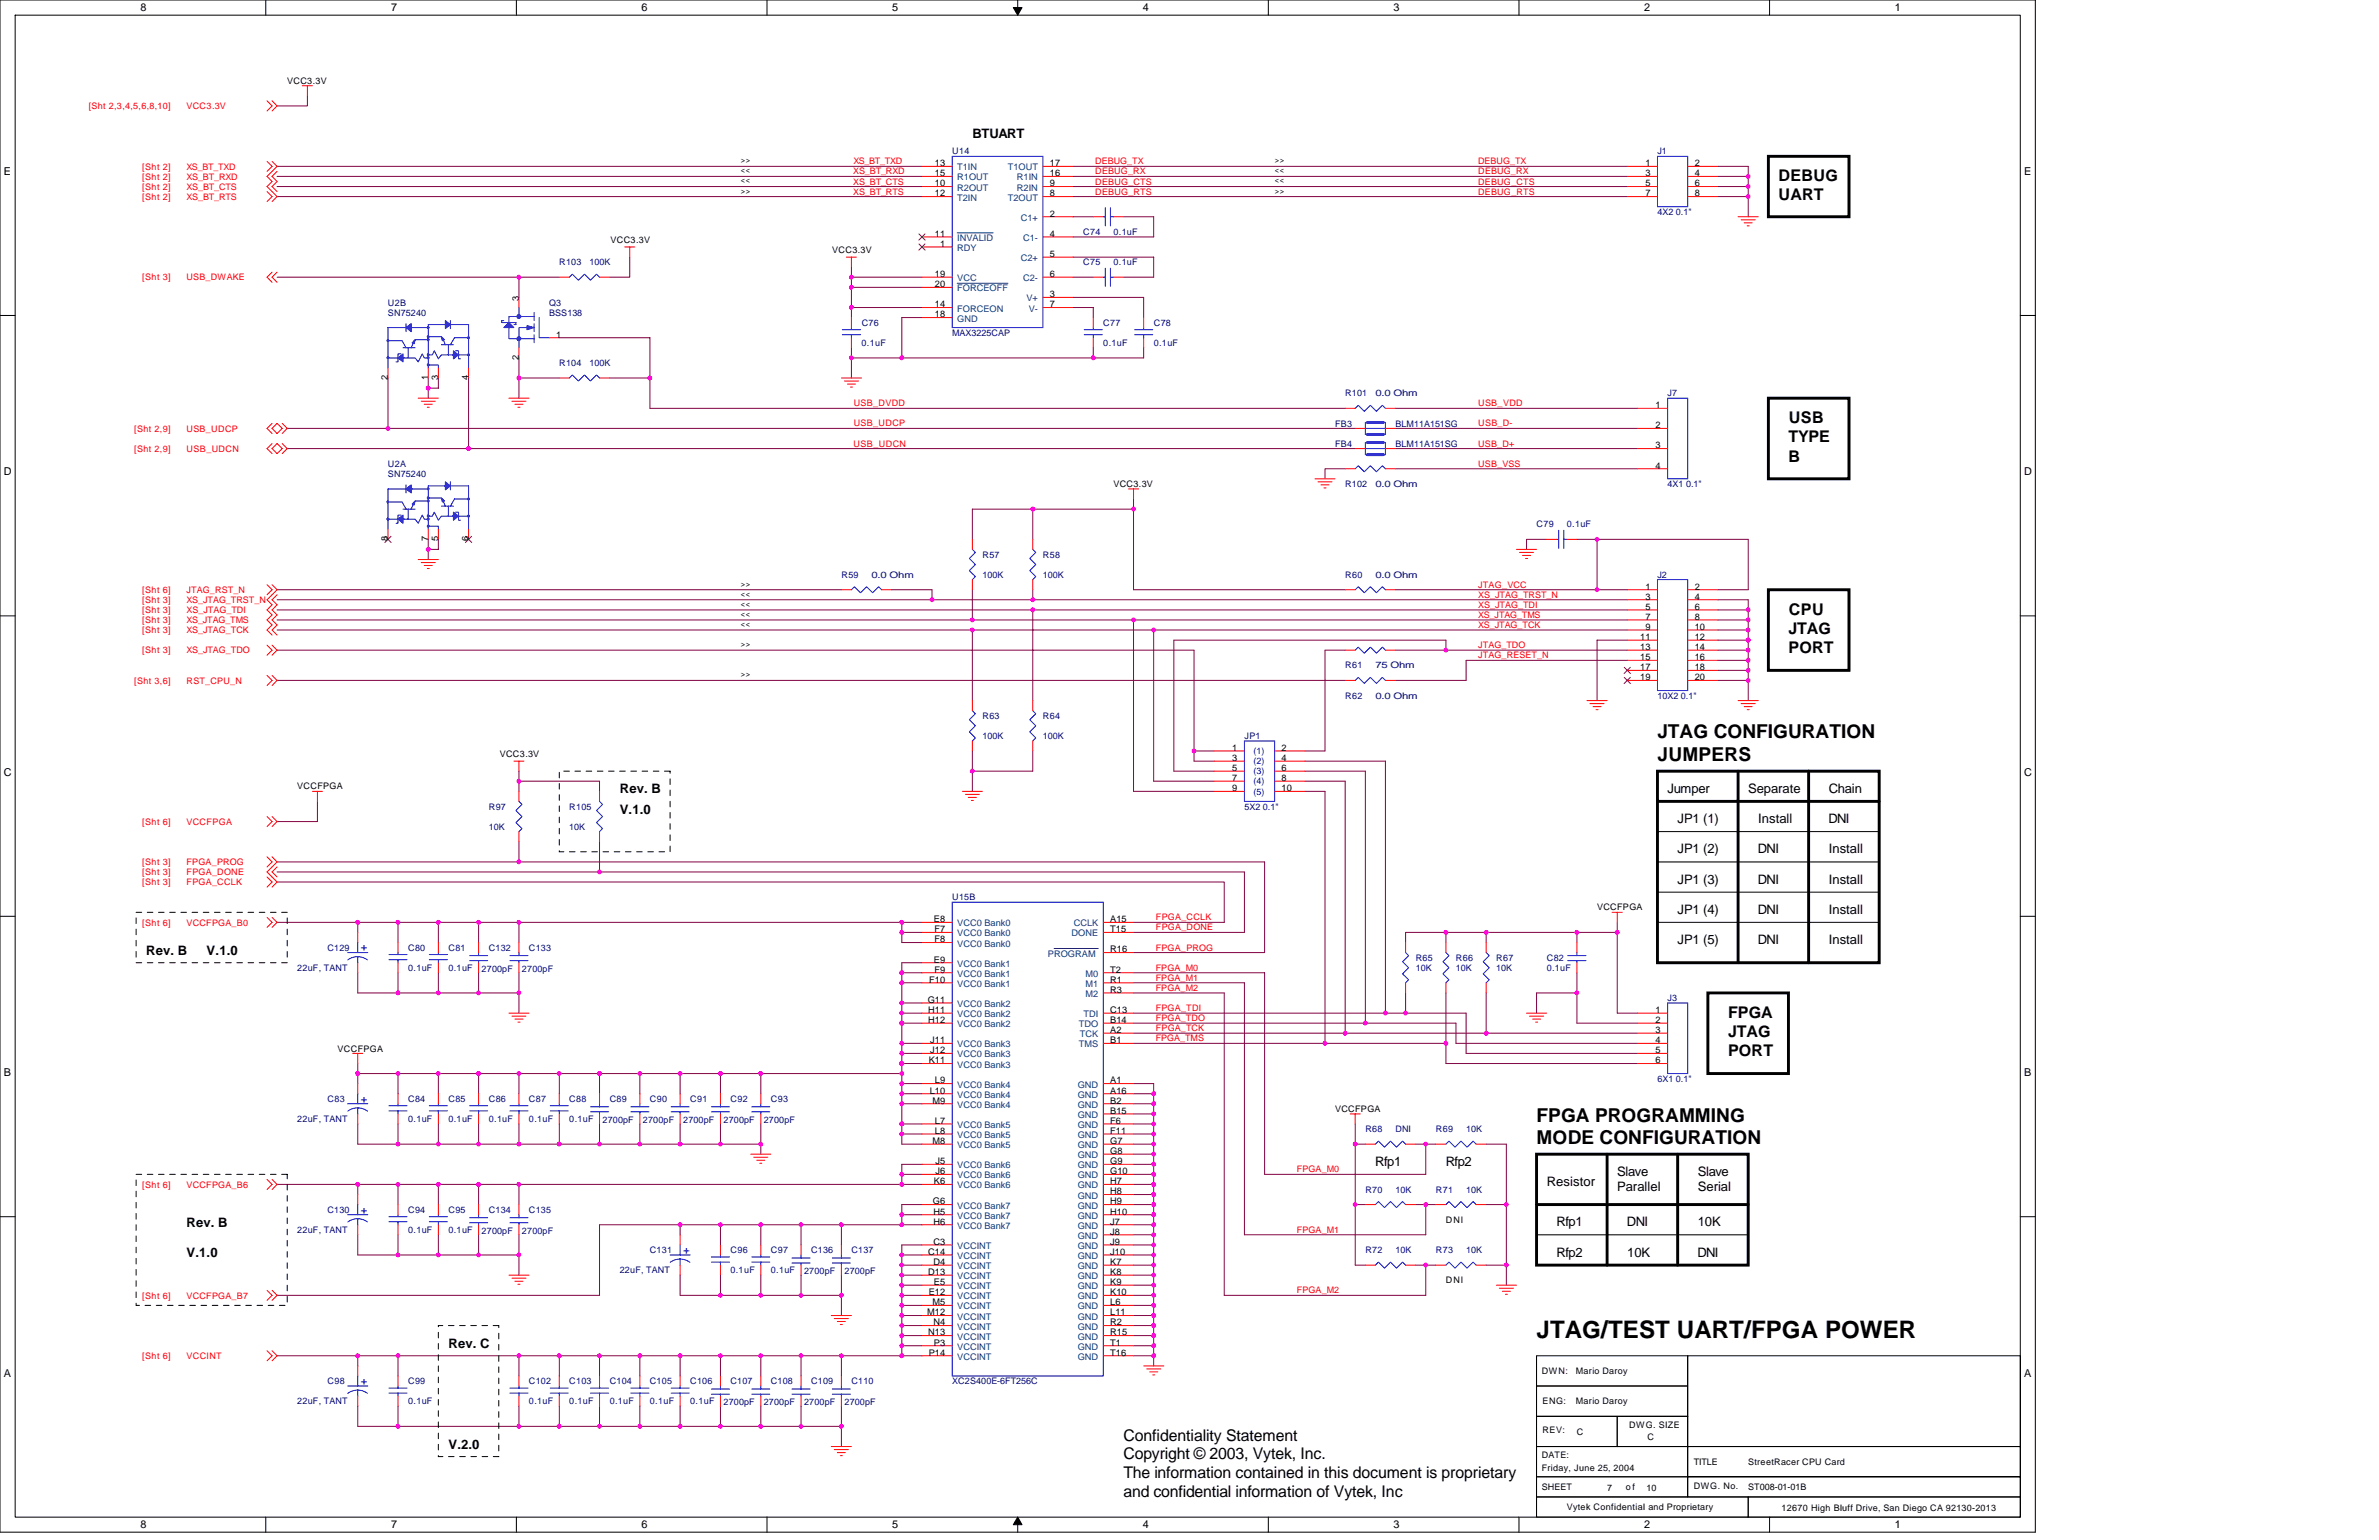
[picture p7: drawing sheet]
<svg xmlns="http://www.w3.org/2000/svg" width="432mm" height="279mm" viewBox="0 0 432 279" stroke-linecap="round" stroke-linejoin="round" font-family="sans-serif">
<defs><g id="words">
<text font-size="4.4" x="278.9" y="242.7">JTAG/TEST UART/FPGA POWER</text>
<g font-size="3.5">
<text x="300.8" y="134">JTAG CONFIGURATION</text>
<text x="300.9" y="138">JUMPERS</text>
<text x="278.9" y="203.5">FPGA PROGRAMMING</text>
<text x="278.9" y="207.5">MODE CONFIGURATION</text>
</g>
<g font-size="2.9">
<text x="322.8" y="32.9">DEBUG</text>
<text x="322.8" y="36.4">UART</text>
<text x="324.7" y="76.8">USB</text>
<text x="324.6" y="80.3">TYPE</text>
<text x="324.6" y="83.7">B</text>
<text x="324.7" y="111.5">CPU</text>
<text x="324.6" y="115">JTAG</text>
<text x="324.6" y="118.5">PORT</text>
<text x="313.6" y="184.7">FPGA</text>
<text x="313.6" y="188.2">JTAG</text>
<text x="313.6" y="191.6">PORT</text>
<text x="203.9" y="261.4">Confidentiality Statement</text>
<text x="203.9" y="264.8">Copyright © 2003, Vytek, Inc.</text>
<text x="203.9" y="268.2">The information contained in this document is proprietary</text>
<text x="203.9" y="271.6">and confidential information of Vytek, Inc</text>
</g>
<g font-size="2.4">
<text x="176.5" y="25.1">BTUART</text>
<text x="112.5" y="143.9">Rev. B</text>
<text x="302.7" y="143.8">Jumper</text>
<text x="317.3" y="143.8">Separate</text>
<text x="331.9" y="143.8">Chain</text>
<text x="112.5" y="147.6">V.1.0</text>
<text x="304.5" y="149.4">JP1 (1)</text>
<text x="319.1" y="149.4">Install</text>
<text x="331.9" y="149.4">DNI</text>
<text x="304.5" y="154.8">JP1 (2)</text>
<text x="319.1" y="154.8">DNI</text>
<text x="331.9" y="154.8">Install</text>
<text x="304.5" y="160.3">JP1 (3)</text>
<text x="319.1" y="160.3">DNI</text>
<text x="331.9" y="160.3">Install</text>
<text x="304.5" y="165.8">JP1 (4)</text>
<text x="319.1" y="165.8">DNI</text>
<text x="331.9" y="165.8">Install</text>
<text x="26.5" y="173.2">Rev. B</text>
<text x="37.5" y="173.2">V.1.0</text>
<text x="304.5" y="171.3">JP1 (5)</text>
<text x="319.1" y="171.3">DNI</text>
<text x="331.9" y="171.3">Install</text>
<text x="249.6" y="211.5">Rfp1</text>
<text x="262.4" y="211.5">Rfp2</text>
<text x="280.7" y="215.2">Resistor</text>
<text x="293.5" y="213.4">Slave</text>
<text x="308.1" y="213.4">Slave</text>
<text x="293.5" y="216.1">Parallel</text>
<text x="308.2" y="216.1">Serial</text>
<text x="33.8" y="222.6">Rev. B</text>
<text x="282.5" y="222.5">Rfp1</text>
<text x="282.5" y="228">Rfp2</text>
<text x="295.3" y="222.5">DNI</text>
<text x="295.4" y="228">10K</text>
<text x="308.1" y="228">DNI</text>
<text x="308.2" y="222.5">10K</text>
<text x="33.8" y="228.1">V.1.0</text>
<text x="81.4" y="244.5">Rev. C</text>
<text x="81.4" y="262.8">V.2.0</text>
</g>
<g font-size="2">
<text x="25.5" y="2.1">8</text>
<text x="71" y="2.1">7</text>
<text x="116.5" y="2.1">6</text>
<text x="161.9" y="2.1">5</text>
<text x="207.5" y="2.1">4</text>
<text x="252.9" y="2.1">3</text>
<text x="298.4" y="2.1">2</text>
<text x="343.9" y="2.1">1</text>
<text x=".7" y="31.8">E</text>
<text x="367.4" y="31.8">E</text>
<text x=".7" y="86.3">D</text>
<text x="367.4" y="86.3">D</text>
<text x=".7" y="140.8">C</text>
<text x="367.4" y="140.8">C</text>
<text x=".7" y="195.3">B</text>
<text x="367.4" y="195.3">B</text>
<text x=".7" y="249.8">A</text>
<text x="367.4" y="249.8">A</text>
<text x="25.5" y="277.3">8</text>
<text x="71" y="277.3">7</text>
<text x="116.5" y="277.3">6</text>
<text x="161.9" y="277.3">5</text>
<text x="207.5" y="277.3">4</text>
<text x="252.9" y="277.3">3</text>
<text x="298.4" y="277.3">2</text>
<text x="343.9" y="277.3">1</text>
</g>
<g font-size="2" fill="#00f">
<text x="65.5" y="172.6">+</text>
<text x="65.5" y="200">+</text>
<text x="65.5" y="220.2">+</text>
<text x="124" y="227.5">+</text>
<text x="65.5" y="251.2">+</text>
</g>
<g font-size="1.7">
<text x="169.7" y="32">15</text>
<text x="169.7" y="33.8">10</text>
<text x="169.7" y="30.2">13</text>
<text x="169.7" y="35.6">12</text>
<text x="190.6" y="32">16</text>
<text x="190.6" y="33.8">9</text>
<text x="190.6" y="30.2">17</text>
<text x="190.6" y="35.6">8</text>
<text x="298.6" y="30.2">1</text>
<text x="298.6" y="32">3</text>
<text x="298.6" y="33.8">5</text>
<text x="298.6" y="35.6">7</text>
<text x="307.6" y="30.2">2</text>
<text x="307.6" y="32">4</text>
<text x="307.6" y="33.8">6</text>
<text x="307.6" y="35.6">8</text>
<text x="190.6" y="39.3">2</text>
<text x="169.7" y="43">11</text>
<text x="170.6" y="44.8">1</text>
<text x="190.6" y="46.6">5</text>
<text x="190.6" y="43">4</text>
<text x="169.7" y="52.1">20</text>
<text x="169.7" y="50.3">19</text>
<text x="190.6" y="50.3">6</text>
<text x="190.6" y="53.9">3</text>
<text x="94.2" y="54.5" transform="rotate(-90 94.2 54.5)">3</text>
<text x="169.7" y="57.6">18</text>
<text x="169.7" y="55.8">14</text>
<text x="190.6" y="55.8">7</text>
<text x="94.2" y="65.3" transform="rotate(-90 94.2 65.3)">2</text>
<text x="100.9" y="61.3">1</text>
<text x="70.4" y="69" transform="rotate(-90 70.4 69)">2</text>
<text x="77.7" y="69" transform="rotate(-90 77.7 69)">1</text>
<text x="79.5" y="69" transform="rotate(-90 79.5 69)">3</text>
<text x="85" y="69" transform="rotate(-90 85 69)">4</text>
<text x="300.5" y="74.1">1</text>
<text x="300.5" y="77.7">2</text>
<text x="300.5" y="81.4">3</text>
<text x="300.5" y="85">4</text>
<text x="70.4" y="98.2" transform="rotate(-90 70.4 98.2)">8</text>
<text x="77.7" y="98.2" transform="rotate(-90 77.7 98.2)">7</text>
<text x="79.5" y="98.2" transform="rotate(-90 79.5 98.2)">5</text>
<text x="85" y="98.2" transform="rotate(-90 85 98.2)">6</text>
<text x="298.6" y="107">1</text>
<text x="307.6" y="107">2</text>
<text x="298.6" y="108.8">3</text>
<text x="298.6" y="110.6">5</text>
<text x="298.6" y="112.5">7</text>
<text x="307.6" y="108.8">4</text>
<text x="307.6" y="110.6">6</text>
<text x="307.6" y="112.5">8</text>
<text x="297.7" y="116.1">11</text>
<text x="297.7" y="117.9">13</text>
<text x="297.7" y="119.8">15</text>
<text x="298.6" y="114.3">9</text>
<text x="307.6" y="114.3">10</text>
<text x="307.6" y="116.1">12</text>
<text x="307.6" y="117.9">14</text>
<text x="307.6" y="119.8">16</text>
<text x="297.7" y="121.6">17</text>
<text x="297.7" y="123.4">19</text>
<text x="307.6" y="121.6">18</text>
<text x="307.6" y="123.4">20</text>
<text x="223.7" y="136.2">1</text>
<text x="232.6" y="136.2">2</text>
<text x="223.7" y="138.1">3</text>
<text x="223.7" y="139.9">5</text>
<text x="223.7" y="141.7">7</text>
<text x="223.7" y="143.6">9</text>
<text x="232.6" y="138.1">4</text>
<text x="232.6" y="139.9">6</text>
<text x="232.6" y="141.7">8</text>
<text x="232.6" y="143.6">10</text>
<text x="169.5" y="167.3">E8</text>
<text x="201.5" y="167.3">A15</text>
<text x="169.6" y="169.1">F7</text>
<text x="169.6" y="171">F8</text>
<text x="201.5" y="169.1">T15</text>
<text x="201.5" y="172.8">R16</text>
<text x="168.7" y="178.3">F10</text>
<text x="169.5" y="174.6">E9</text>
<text x="169.6" y="176.5">F9</text>
<text x="201.5" y="176.5">T2</text>
<text x="201.5" y="178.3">R1</text>
<text x="168.4" y="181.9">G11</text>
<text x="168.5" y="183.8">H11</text>
<text x="168.5" y="185.6">H12</text>
<text x="201.5" y="185.6">B14</text>
<text x="201.5" y="183.8">C13</text>
<text x="201.5" y="180.1">R3</text>
<text x="300.5" y="183.8">1</text>
<text x="300.5" y="185.6">2</text>
<text x="168.8" y="189.3">J11</text>
<text x="168.8" y="191.1">J12</text>
<text x="201.5" y="187.4">A2</text>
<text x="201.5" y="189.3">B1</text>
<text x="300.5" y="187.4">3</text>
<text x="300.5" y="189.3">4</text>
<text x="300.5" y="191.1">5</text>
<text x="168.6" y="192.9">K11</text>
<text x="169.7" y="196.6">L9</text>
<text x="201.5" y="196.6">A1</text>
<text x="300.5" y="192.9">6</text>
<text x="168.8" y="198.4">L10</text>
<text x="169.2" y="200.2">M9</text>
<text x="169.7" y="203.9">L7</text>
<text x="201.5" y="198.4">A16</text>
<text x="201.5" y="200.2">B2</text>
<text x="201.5" y="202.1">B15</text>
<text x="201.5" y="203.9">F6</text>
<text x="169.2" y="207.6">M8</text>
<text x="169.7" y="205.7">L8</text>
<text x="201.5" y="205.7">F11</text>
<text x="201.5" y="207.6">G7</text>
<text x="201.5" y="209.4">G8</text>
<text x="169.5" y="214.9">K6</text>
<text x="169.8" y="211.2">J5</text>
<text x="169.8" y="213">J6</text>
<text x="201.5" y="211.2">G9</text>
<text x="201.5" y="213">G10</text>
<text x="201.5" y="214.9">H7</text>
<text x="169.3" y="218.5">G6</text>
<text x="169.4" y="220.4">H5</text>
<text x="201.5" y="216.7">H8</text>
<text x="201.5" y="218.5">H9</text>
<text x="201.5" y="220.4">H10</text>
<text x="168.5" y="227.7">C14</text>
<text x="169.4" y="222.2">H6</text>
<text x="169.4" y="225.8">C3</text>
<text x="201.5" y="222.2">J7</text>
<text x="201.5" y="224">J8</text>
<text x="201.5" y="225.8">J9</text>
<text x="201.5" y="227.7">J10</text>
<text x="168.5" y="231.3">D13</text>
<text x="169.4" y="229.5">D4</text>
<text x="169.5" y="233.2">E5</text>
<text x="201.5" y="229.5">K7</text>
<text x="201.5" y="231.3">K8</text>
<text x="201.5" y="233.2">K9</text>
<text x="168.3" y="238.7">M12</text>
<text x="168.6" y="235">E12</text>
<text x="169.2" y="236.8">M5</text>
<text x="201.5" y="235">K10</text>
<text x="201.5" y="236.8">L6</text>
<text x="201.5" y="238.7">L11</text>
<text x="168.5" y="242.3">N13</text>
<text x="168.6" y="246">P14</text>
<text x="169.4" y="240.5">N4</text>
<text x="169.5" y="244.1">P3</text>
<text x="201.5" y="240.5">R2</text>
<text x="201.5" y="242.3">R15</text>
<text x="201.5" y="244.1">T1</text>
<text x="201.5" y="246">T16</text>
</g>
<g font-size="1.7" fill="#004080">
<text x="173.7" y="32.7">R1OUT</text>
<text x="173.7" y="34.6">R2OUT</text>
<text x="173.7" y="30.9">T1IN</text>
<text x="182.9" y="30.9">T1OUT</text>
<text x="184.6" y="32.7">R1IN</text>
<text x="184.6" y="34.6">R2IN</text>
<text x="173.7" y="36.4">T2IN</text>
<text x="182.9" y="36.4">T2OUT</text>
<text x="185.3" y="40.1">C1+</text>
<text x="173.7" y="45.6">RDY</text>
<text x="173.7" y="43.7">INVALID</text>
<text x="185.3" y="47.4">C2+</text>
<text x="185.7" y="43.7">C1-</text>
<text x="173.7" y="51">VCC</text>
<text x="173.7" y="52.9">FORCEOFF</text>
<text x="185.7" y="51">C2-</text>
<text x="173.7" y="58.4">GND</text>
<text x="173.7" y="56.5">FORCEON</text>
<text x="186.3" y="54.7">V+</text>
<text x="186.7" y="56.5">V-</text>
<text x="173.7" y="168.1">VCC0 Bank0</text>
<text x="173.7" y="169.9">VCC0 Bank0</text>
<text x="173.7" y="171.7">VCC0 Bank0</text>
<text x="190.2" y="173.6">PROGRAM</text>
<text x="194.5" y="169.9">DONE</text>
<text x="194.9" y="168.1">CCLK</text>
<text x="173.7" y="175.4">VCC0 Bank1</text>
<text x="173.7" y="177.2">VCC0 Bank1</text>
<text x="173.7" y="179">VCC0 Bank1</text>
<text x="197" y="177.2">M0</text>
<text x="197" y="179">M1</text>
<text x="173.7" y="184.6">VCC0 Bank2</text>
<text x="173.7" y="182.7">VCC0 Bank2</text>
<text x="196.7" y="184.6">TDI</text>
<text x="197" y="180.9">M2</text>
<text x="173.7" y="186.4">VCC0 Bank2</text>
<text x="173.7" y="190">VCC0 Bank3</text>
<text x="173.7" y="191.9">VCC0 Bank3</text>
<text x="195.8" y="190">TMS</text>
<text x="195.8" y="186.4">TDO</text>
<text x="196" y="188.2">TCK</text>
<text x="173.7" y="197.3">VCC0 Bank4</text>
<text x="173.7" y="193.7">VCC0 Bank3</text>
<text x="195.6" y="197.3">GND</text>
<text x="173.7" y="199.2">VCC0 Bank4</text>
<text x="173.7" y="201">VCC0 Bank4</text>
<text x="195.6" y="199.2">GND</text>
<text x="195.6" y="201">GND</text>
<text x="195.6" y="202.8">GND</text>
<text x="173.7" y="204.7">VCC0 Bank5</text>
<text x="173.7" y="206.5">VCC0 Bank5</text>
<text x="173.7" y="208.3">VCC0 Bank5</text>
<text x="195.6" y="204.7">GND</text>
<text x="195.6" y="206.5">GND</text>
<text x="195.6" y="208.3">GND</text>
<text x="173.7" y="212">VCC0 Bank6</text>
<text x="173.7" y="213.8">VCC0 Bank6</text>
<text x="173.7" y="215.6">VCC0 Bank6</text>
<text x="195.6" y="210.1">GND</text>
<text x="195.6" y="212">GND</text>
<text x="195.6" y="213.8">GND</text>
<text x="195.6" y="215.6">GND</text>
<text x="173.7" y="219.3">VCC0 Bank7</text>
<text x="173.7" y="221.1">VCC0 Bank7</text>
<text x="195.6" y="217.5">GND</text>
<text x="195.6" y="219.3">GND</text>
<text x="195.6" y="221.1">GND</text>
<text x="173.7" y="222.9">VCC0 Bank7</text>
<text x="173.7" y="226.6">VCCINT</text>
<text x="195.6" y="222.9">GND</text>
<text x="195.6" y="224.8">GND</text>
<text x="195.6" y="226.6">GND</text>
<text x="173.7" y="228.4">VCCINT</text>
<text x="173.7" y="230.3">VCCINT</text>
<text x="173.7" y="232.1">VCCINT</text>
<text x="173.7" y="233.9">VCCINT</text>
<text x="195.6" y="228.4">GND</text>
<text x="195.6" y="230.3">GND</text>
<text x="195.6" y="232.1">GND</text>
<text x="195.6" y="233.9">GND</text>
<text x="173.7" y="235.8">VCCINT</text>
<text x="173.7" y="237.6">VCCINT</text>
<text x="173.7" y="239.4">VCCINT</text>
<text x="195.6" y="235.8">GND</text>
<text x="195.6" y="237.6">GND</text>
<text x="195.6" y="239.4">GND</text>
<text x="173.7" y="241.2">VCCINT</text>
<text x="173.7" y="243.1">VCCINT</text>
<text x="173.7" y="244.9">VCCINT</text>
<text x="195.6" y="241.2">GND</text>
<text x="195.6" y="243.1">GND</text>
<text x="195.6" y="244.9">GND</text>
<text x="173.7" y="246.7">VCCINT</text>
<text x="195.6" y="246.7">GND</text>
</g>
<g font-size="1.6">
<text x="52.1" y="15.2">VCC3.3V</text>
<text x="134.4" y="29.6">&gt;&gt;</text>
<text x="231.4" y="29.6">&gt;&gt;</text>
<text x="134.4" y="31.5">&lt;&lt;</text>
<text x="134.4" y="33.3">&lt;&lt;</text>
<text x="134.4" y="35.1">&gt;&gt;</text>
<text x="231.4" y="31.5">&lt;&lt;</text>
<text x="231.4" y="35.1">&gt;&gt;</text>
<text x="231.4" y="33.3">&lt;&lt;</text>
<text x="110.8" y="44.1">VCC3.3V</text>
<text x="151.1" y="45.9">VCC3.3V</text>
<text x="202.1" y="88.3">VCC3.3V</text>
<text x="134.4" y="106.4">&gt;&gt;</text>
<text x="134.4" y="111.9">&lt;&lt;</text>
<text x="134.4" y="108.3">&lt;&lt;</text>
<text x="134.4" y="110.1">&lt;&lt;</text>
<text x="134.4" y="113.7">&lt;&lt;</text>
<text x="134.4" y="117.4">&gt;&gt;</text>
<text x="134.4" y="122.9">&gt;&gt;</text>
<text x="90.7" y="137.4">VCC3.3V</text>
<text x="54" y="143.2">VCCFPGA</text>
<text x="289.9" y="165.2">VCCFPGA</text>
<text x="61.3" y="190.8">VCCFPGA</text>
<text x="242.3" y="201.7">VCCFPGA</text>
<text x="262.4" y="221.9">DNI</text>
<text x="262.4" y="232.8">DNI</text>
<text x="279.8" y="249.3">DWN:</text>
<text x="286" y="249.3">Mario Daroy</text>
<text x="280" y="254.8">ENG:</text>
<text x="286" y="254.8">Mario Daroy</text>
<text x="280" y="260.1">REV:</text>
<text x="286.2" y="260.3">C</text>
<text x="295.7" y="259">DWG. SIZE</text>
<text x="299" y="261.2">C</text>
<text x="279.8" y="266.8">Friday, June 25, 2004</text>
<text x="279.8" y="264.5">DATE:</text>
<text x="307.4" y="265.7">TITLE</text>
<text x="317.3" y="265.7">StreetRacer CPU Card</text>
<text x="279.8" y="270.3">SHEET</text>
<text x="284.4" y="274">Vytek Confidential and Proprietary</text>
<text x="291.7" y="270.5">7</text>
<text x="295.1" y="270.3">of</text>
<text x="298.8" y="270.5">10</text>
<text x="307.4" y="270.2">DWG. No.</text>
<text x="317.3" y="270.3">ST008-01-01B</text>
<text x="323.3" y="274.2">12670 High Bluff Drive, San Diego CA 92130-2013</text>
</g>
<g font-size="1.6" fill="#f00">
<text x="16.1" y="19.8">[Sht 2,3,4,5,6,8,10]</text>
<text x="33.8" y="19.8">VCC3.3V</text>
<text x="154.9" y="29.8">XS_BT_TXD</text>
<text x="198.8" y="29.8">DEBUG_TX</text>
<text x="268.3" y="29.8">DEBUG_TX</text>
<text x="25.8" y="34.4">[Sht 2]</text>
<text x="25.8" y="30.8">[Sht 2]</text>
<text x="25.8" y="32.6">[Sht 2]</text>
<text x="33.8" y="34.4">XS_BT_CTS</text>
<text x="33.8" y="30.8">XS_BT_TXD</text>
<text x="33.8" y="32.6">XS_BT_RXD</text>
<text x="154.9" y="35.3">XS_BT_RTS</text>
<text x="154.9" y="33.5">XS_BT_CTS</text>
<text x="154.9" y="31.6">XS_BT_RXD</text>
<text x="198.8" y="31.6">DEBUG_RX</text>
<text x="198.8" y="35.3">DEBUG_RTS</text>
<text x="198.8" y="33.5">DEBUG_CTS</text>
<text x="268.3" y="31.6">DEBUG_RX</text>
<text x="268.3" y="35.3">DEBUG_RTS</text>
<text x="268.3" y="33.5">DEBUG_CTS</text>
<text x="25.8" y="36.2">[Sht 2]</text>
<text x="33.8" y="36.2">XS_BT_RTS</text>
<text x="25.8" y="50.9">[Sht 3]</text>
<text x="33.8" y="50.9">USB_DWAKE</text>
<text x="155" y="77.4">USB_UDCP</text>
<text x="155" y="73.7">USB_DVDD</text>
<text x="268.3" y="73.7">USB_VDD</text>
<text x="268.3" y="77.4">USB_D-</text>
<text x="24.3" y="82">[Sht 2,9]</text>
<text x="24.3" y="78.3">[Sht 2,9]</text>
<text x="33.8" y="82">USB_UDCN</text>
<text x="33.8" y="78.3">USB_UDCP</text>
<text x="154.9" y="81">USB_UDCN</text>
<text x="268.3" y="81">USB_D+</text>
<text x="268.3" y="84.7">USB_VSS</text>
<text x="25.8" y="107.6">[Sht 6]</text>
<text x="33.8" y="107.6">JTAG_RST_N</text>
<text x="268.3" y="106.6">JTAG_VCC</text>
<text x="25.8" y="111.2">[Sht 3]</text>
<text x="25.8" y="113.1">[Sht 3]</text>
<text x="25.8" y="109.4">[Sht 3]</text>
<text x="33.8" y="111.2">XS_JTAG_TDI</text>
<text x="33.8" y="113.1">XS_JTAG_TMS</text>
<text x="33.8" y="109.4">XS_JTAG_TRST_N</text>
<text x="268.3" y="112.1">XS_JTAG_TMS</text>
<text x="268.3" y="113.9">XS_JTAG_TCK</text>
<text x="268.3" y="110.3">XS_JTAG_TDI</text>
<text x="268.3" y="108.5">XS_JTAG_TRST_N</text>
<text x="25.8" y="114.9">[Sht 3]</text>
<text x="25.8" y="118.5">[Sht 3]</text>
<text x="33.8" y="114.9">XS_JTAG_TCK</text>
<text x="33.8" y="118.5">XS_JTAG_TDO</text>
<text x="268.3" y="119.4">JTAG_RESET_N</text>
<text x="268.3" y="117.6">JTAG_TDO</text>
<text x="24.3" y="124">[Sht 3,6]</text>
<text x="33.9" y="124">RST_CPU_N</text>
<text x="25.8" y="149.6">[Sht 6]</text>
<text x="33.8" y="149.6">VCCFPGA</text>
<text x="25.8" y="158.8">[Sht 3]</text>
<text x="25.8" y="156.9">[Sht 3]</text>
<text x="25.8" y="160.6">[Sht 3]</text>
<text x="33.8" y="158.8">FPGA_DONE</text>
<text x="33.8" y="156.9">FPGA_PROG</text>
<text x="33.8" y="160.6">FPGA_CCLK</text>
<text x="25.8" y="167.9">[Sht 6]</text>
<text x="33.9" y="167.9">VCCFPGA_B0</text>
<text x="209.8" y="167">FPGA_CCLK</text>
<text x="209.8" y="172.5">FPGA_PROG</text>
<text x="209.8" y="168.8">FPGA_DONE</text>
<text x="209.8" y="177.9">FPGA_M1</text>
<text x="209.8" y="176.1">FPGA_M0</text>
<text x="209.8" y="179.8">FPGA_M2</text>
<text x="209.8" y="185.3">FPGA_TDO</text>
<text x="209.8" y="183.5">FPGA_TDI</text>
<text x="209.8" y="187.1">FPGA_TCK</text>
<text x="209.8" y="188.9">FPGA_TMS</text>
<text x="25.8" y="215.5">[Sht 6]</text>
<text x="33.9" y="215.5">VCCFPGA_B6</text>
<text x="235.4" y="212.7">FPGA_M0</text>
<text x="235.4" y="223.7">FPGA_M1</text>
<text x="25.8" y="235.6">[Sht 6]</text>
<text x="33.9" y="235.6">VCCFPGA_B7</text>
<text x="235.4" y="234.7">FPGA_M2</text>
<text x="25.8" y="246.5">[Sht 6]</text>
<text x="33.9" y="246.5">VCCINT</text>
</g>
<g font-size="1.6" fill="#000080">
<text x="172.8" y="28">U14</text>
<text x="300.8" y="28">J1</text>
<text x="300.8" y="39">4X2 0.1&quot;</text>
<text x="196.6" y="42.6">C74</text>
<text x="202.1" y="42.6">0.1uF</text>
<text x="101.5" y="48.1">R103</text>
<text x="107" y="48.1">100K</text>
<text x="196.6" y="48.1">C75</text>
<text x="202.1" y="48.1">0.1uF</text>
<text x="70.4" y="55.4">U2B</text>
<text x="70.4" y="57.3">SN75240</text>
<text x="99.7" y="55.4">Q3</text>
<text x="99.7" y="57.3">BSS138</text>
<text x="156.4" y="59.1">C76</text>
<text x="200.3" y="59.1">C77</text>
<text x="209.4" y="59.1">C78</text>
<text x="156.4" y="62.8">0.1uF</text>
<text x="172.8" y="60.9">MAX3225CAP</text>
<text x="200.3" y="62.8">0.1uF</text>
<text x="209.4" y="62.8">0.1uF</text>
<text x="101.5" y="66.4">R104</text>
<text x="107" y="66.4">100K</text>
<text x="244.2" y="71.9">R101</text>
<text x="249.6" y="71.9">0.0 Ohm</text>
<text x="302.7" y="71.9">J7</text>
<text x="242.3" y="77.4">FB3</text>
<text x="253.3" y="77.4">BLM11A151SG</text>
<text x="242.3" y="81">FB4</text>
<text x="253.3" y="81">BLM11A151SG</text>
<text x="70.4" y="84.7">U2A</text>
<text x="70.4" y="86.5">SN75240</text>
<text x="244.2" y="88.3">R102</text>
<text x="249.6" y="88.3">0.0 Ohm</text>
<text x="302.7" y="88.3">4X1 0.1&quot;</text>
<text x="278.9" y="95.7">C79</text>
<text x="284.4" y="95.7">0.1uF</text>
<text x="178.3" y="101.2">R57</text>
<text x="189.3" y="101.2">R58</text>
<text x="152.7" y="104.8">R59</text>
<text x="158.2" y="104.8">0.0 Ohm</text>
<text x="178.3" y="104.8">100K</text>
<text x="189.3" y="104.8">100K</text>
<text x="244.2" y="104.8">R60</text>
<text x="249.6" y="104.8">0.0 Ohm</text>
<text x="300.8" y="104.8">J2</text>
<text x="244.2" y="121.3">R61</text>
<text x="249.6" y="121.3">75 Ohm</text>
<text x="178.3" y="130.4">R63</text>
<text x="189.3" y="130.4">R64</text>
<text x="244.2" y="126.8">R62</text>
<text x="249.6" y="126.8">0.0 Ohm</text>
<text x="300.8" y="126.8">10X2 0.1&quot;</text>
<text x="178.3" y="134.1">100K</text>
<text x="189.3" y="134.1">100K</text>
<text x="225.9" y="134.1">JP1</text>
<text x="88.7" y="146.9">R97</text>
<text x="103.3" y="146.9">R105</text>
<text x="225.9" y="146.9">5X2 0.1&quot;</text>
<text x="88.7" y="150.5">10K</text>
<text x="103.3" y="150.5">10K</text>
<text x="172.8" y="163.3">U15B</text>
<text x="59.4" y="172.5">C129</text>
<text x="74.1" y="172.5">C80</text>
<text x="81.4" y="172.5">C81</text>
<text x="88.7" y="172.5">C132</text>
<text x="96" y="172.5">C133</text>
<text x="54" y="176.1">22uF, TANT</text>
<text x="74.1" y="176.1">0.1uF</text>
<text x="81.4" y="176.1">0.1uF</text>
<text x="87.4" y="176.3">2700pF</text>
<text x="94.7" y="176.3">2700pF</text>
<text x="257" y="176.1">10K</text>
<text x="257" y="174.3">R65</text>
<text x="264.3" y="174.3">R66</text>
<text x="264.3" y="176.1">10K</text>
<text x="271.6" y="174.3">R67</text>
<text x="271.6" y="176.1">10K</text>
<text x="280.7" y="174.3">C82</text>
<text x="280.7" y="176.1">0.1uF</text>
<text x="302.7" y="181.6">J3</text>
<text x="300.8" y="196.3">6X1 0.1&quot;</text>
<text x="54" y="203.6">22uF, TANT</text>
<text x="59.4" y="199.9">C83</text>
<text x="74.1" y="203.6">0.1uF</text>
<text x="74.1" y="199.9">C84</text>
<text x="81.4" y="199.9">C85</text>
<text x="81.4" y="203.6">0.1uF</text>
<text x="88.7" y="199.9">C86</text>
<text x="88.7" y="203.6">0.1uF</text>
<text x="96" y="199.9">C87</text>
<text x="96" y="203.6">0.1uF</text>
<text x="103.3" y="199.9">C88</text>
<text x="103.3" y="203.6">0.1uF</text>
<text x="109.4" y="203.8">2700pF</text>
<text x="110.7" y="199.9">C89</text>
<text x="116.7" y="203.8">2700pF</text>
<text x="118" y="199.9">C90</text>
<text x="124" y="203.8">2700pF</text>
<text x="125.3" y="199.9">C91</text>
<text x="131.3" y="203.8">2700pF</text>
<text x="132.6" y="199.9">C92</text>
<text x="138.6" y="203.8">2700pF</text>
<text x="139.9" y="199.9">C93</text>
<text x="247.8" y="205.4">R68</text>
<text x="253.3" y="205.4">DNI</text>
<text x="260.6" y="205.4">R69</text>
<text x="266.1" y="205.4">10K</text>
<text x="59.4" y="220">C130</text>
<text x="74.1" y="220">C94</text>
<text x="81.4" y="220">C95</text>
<text x="88.7" y="220">C134</text>
<text x="96" y="220">C135</text>
<text x="247.8" y="216.4">R70</text>
<text x="253.3" y="216.4">10K</text>
<text x="260.6" y="216.4">R71</text>
<text x="266.1" y="216.4">10K</text>
<text x="54" y="223.7">22uF, TANT</text>
<text x="74.1" y="223.7">0.1uF</text>
<text x="81.4" y="223.7">0.1uF</text>
<text x="87.4" y="223.9">2700pF</text>
<text x="94.7" y="223.9">2700pF</text>
<text x="118" y="227.4">C131</text>
<text x="132.6" y="227.4">C96</text>
<text x="139.9" y="227.4">C97</text>
<text x="147.2" y="227.4">C136</text>
<text x="154.5" y="227.4">C137</text>
<text x="247.8" y="227.4">R72</text>
<text x="253.3" y="227.4">10K</text>
<text x="260.6" y="227.4">R73</text>
<text x="266.1" y="227.4">10K</text>
<text x="112.5" y="231">22uF, TANT</text>
<text x="132.6" y="231">0.1uF</text>
<text x="139.9" y="231">0.1uF</text>
<text x="145.9" y="231.2">2700pF</text>
<text x="153.3" y="231.2">2700pF</text>
<text x="59.4" y="251.1">C98</text>
<text x="74.1" y="251.1">C99</text>
<text x="96" y="251.1">C102</text>
<text x="103.3" y="251.1">C103</text>
<text x="110.7" y="251.1">C104</text>
<text x="118" y="251.1">C105</text>
<text x="125.3" y="251.1">C106</text>
<text x="132.6" y="251.1">C107</text>
<text x="139.9" y="251.1">C108</text>
<text x="147.2" y="251.1">C109</text>
<text x="154.5" y="251.1">C110</text>
<text x="172.8" y="251.1">XC2S400E-6FT256C</text>
<text x="54" y="254.8">22uF, TANT</text>
<text x="74.1" y="254.8">0.1uF</text>
<text x="96" y="254.8">0.1uF</text>
<text x="103.3" y="254.8">0.1uF</text>
<text x="110.7" y="254.8">0.1uF</text>
<text x="118" y="254.8">0.1uF</text>
<text x="125.3" y="254.8">0.1uF</text>
<text x="131.3" y="255">2700pF</text>
<text x="138.6" y="255">2700pF</text>
<text x="145.9" y="255">2700pF</text>
<text x="153.3" y="255">2700pF</text>
</g>
<g font-size="1.6" fill="#00f">
<text x="227.5" y="136.8">(1)</text>
<text x="227.5" y="138.6">(2)</text>
<text x="227.5" y="140.5">(3)</text>
<text x="227.5" y="142.3">(4)</text>
<text x="227.5" y="144.1">(5)</text>
</g>
</g></defs>
<path d="M0 0h369.4v278h-369.4zM2.8 2.8h363.9v272.5h-363.9z" fill="none" stroke="#000" stroke-width=".18"/>
<g fill="#fff">
<path d="M25.5 .3h1.1v2.2h-1.1z"/>
<path d="M25.5 275.5h1.1v2.2h-1.1z"/>
</g>
<path d="M48.2 0v2.8M48.2 275.3v2.7" fill="none" stroke="#000" stroke-width=".18"/>
<g fill="#fff">
<path d="M71 .3h1.1v2.2h-1.1z"/>
<path d="M71 275.5h1.1v2.2h-1.1z"/>
</g>
<path d="M93.7 0v2.8M93.7 275.3v2.7" fill="none" stroke="#000" stroke-width=".18"/>
<g fill="#fff">
<path d="M116.5 .3h1.1v2.2h-1.1z"/>
<path d="M116.5 275.5h1.1v2.2h-1.1z"/>
</g>
<path d="M139.2 0v2.8M139.2 275.3v2.7" fill="none" stroke="#000" stroke-width=".18"/>
<g fill="#fff">
<path d="M161.9 .3h1.1v2.2h-1.1z"/>
<path d="M161.9 275.5h1.1v2.2h-1.1z"/>
</g>
<path d="M184.7 0v2.8M184.7 275.3v2.7" fill="none" stroke="#000" stroke-width=".18"/>
<path d="M183.9 1.4h1.6l-.8 1.4zM184.7 275.3l.8 1.3h-1.6z" fill="#000" stroke="#000" stroke-width=".18"/>
<g fill="#fff">
<path d="M207.5 .3h1.1v2.2h-1.1z"/>
<path d="M207.5 275.5h1.1v2.2h-1.1z"/>
</g>
<path d="M230.2 0v2.8M230.2 275.3v2.7" fill="none" stroke="#000" stroke-width=".18"/>
<g fill="#fff">
<path d="M252.9 .3h1.1v2.2h-1.1z"/>
<path d="M252.9 275.5h1.1v2.2h-1.1z"/>
</g>
<path d="M275.7 0v2.8M275.7 275.3v2.7" fill="none" stroke="#000" stroke-width=".18"/>
<g fill="#fff">
<path d="M298.4 .3h1.1v2.2h-1.1z"/>
<path d="M298.4 275.5h1.1v2.2h-1.1z"/>
</g>
<path d="M321.2 0v2.8M321.2 275.3v2.7" fill="none" stroke="#000" stroke-width=".18"/>
<g fill="#fff">
<path d="M343.9 .3h1.1v2.2h-1.1z"/>
<path d="M343.9 275.5h1.1v2.2h-1.1z"/>
<path d="M.7 30h1.3v2.2h-1.3z"/>
<path d="M367.4 30h1.3v2.2h-1.3z"/>
<path d="M.7 84.5h1.4v2.2h-1.4z"/>
<path d="M367.4 84.5h1.4v2.2h-1.4z"/>
</g>
<path d="M0 57.2h2.8M366.7 57.2h2.7" fill="none" stroke="#000" stroke-width=".18"/>
<g fill="#fff">
<path d="M.7 139h1.4v2.2h-1.4z"/>
<path d="M367.4 139h1.4v2.2h-1.4z"/>
</g>
<path d="M0 111.7h2.8M366.7 111.7h2.7" fill="none" stroke="#000" stroke-width=".18"/>
<g fill="#fff">
<path d="M.7 193.5h1.3v2.2h-1.3z"/>
<path d="M367.4 193.5h1.3v2.2h-1.3z"/>
</g>
<path d="M0 166.2h2.8M366.7 166.2h2.7" fill="none" stroke="#000" stroke-width=".18"/>
<g fill="#fff">
<path d="M.7 248h1.3v2.2h-1.3z"/>
<path d="M367.3 248h1.4v2.2h-1.4z"/>
</g>
<g fill="none" stroke="#000" stroke-width=".18">
<path d="M300.8 156.4h40.3M300.8 150.9h40.3M300.8 161.9h40.3M300.8 167.3h40.3M0 220.7h2.8M278.9 224h38.4M366.7 220.7h2.7M278.9 246h27.4v5.5h-27.4zM278.9 251.5h27.4v5.5h-27.4zM278.9 257h14.6v5.4h-14.6zM293.5 257h12.8v5.4h-12.8zM306.3 246h60.4v16.4h-60.4z"/>
<path d="M278.9 267.9h27.4v3.7h-27.4zM278.9 262.4h27.4v5.5h-27.4zM278.9 271.6h38.4v3.7h-38.4zM306.3 262.4h60.4v5.5h-60.4zM306.3 267.9h60.4v3.7h-60.4zM317.3 271.6h49.4v3.7h-49.4z"/>
</g>
<g fill="none" stroke="#800040" stroke-width=".18">
<path d="M55.8 17.4v1.8h-5.5M50.3 35.7h117M50.3 33.8h117M50.3 30.2h117M50.3 32h117M194.8 35.7h100.6M194.8 33.8h100.6M194.8 30.2h100.6M194.8 32h100.6M194.8 39.3h3.6M203.9 39.3h5.5v3.7h-14.6M311.8 35.7h5.5"/>
<path d="M311.8 33.8h5.5M311.8 30.2h5.5v9.1M311.8 32h5.5M50.3 50.3h43.9v3.7M94.2 50.3h7.3M114.3 46.7v3.6h-3.6M154.5 50.3h12.8M154.5 55.8h12.8M154.5 48.5v9.1M154.5 52.1h12.8M167.3 57.6h-3.6v7.3M194.8 46.7h14.6v3.6h-5.5"/>
<path d="M194.8 50.3h3.6M194.8 55.8h3.6v1.8M194.8 54h12.8v3.6M70.4 68.6v9.1h-18.3M70.4 77.7h175.6M77.7 68.6v3.6M79.6 68.6v1.8h-1.9M85 68.6v12.8h-32.9M94.2 64.9v3.7h7.3M94.2 68.6v3.6M101.5 61.3h16.5v7.3h-7.3M118 68.6v5.5h126.2"/>
<path d="M154.5 63.1v5.5M198.4 63.1v1.8M207.6 63.1v1.8h-53.1M253.3 77.7h43.9M253.3 74.1h43.9M77.7 97.9v1.8h1.9v-1.8M77.7 99.7v1.8M85 81.4h161M187.5 92.4v5.5M205.7 92.4h-29.2v5.5M205.7 90.5v16.5h38.5M244.2 85h-3.7v1.9"/>
<path d="M253.3 81.4h43.9M253.3 85h43.9M280.7 97.9h-3.6v1.8M286.2 97.9h31.1v9.1h-5.5M289.9 97.9v9.1M50.3 118h166.4v20.1h3.7M50.3 114.3h245.1M50.3 107h102.4M50.3 108.8h245.1M50.3 110.7h245.1M50.3 112.5h245.1M161.9 107h7.3v1.8"/>
<path d="M176.5 107v5.5M176.5 114.3v12.8M187.5 107v1.8M187.5 110.7v16.4M205.7 112.5v31.1h14.7M209.4 114.3v27.4h11M244.2 118h-3.7v18.2h-3.7M253.3 118h42.1M253.3 107h42.1M262.4 118v-1.9h-49.3v23.8h7.3M295.4 119.8h-29.3v3.6h-12.8M295.4 116.1h-5.5v11"/>
<path d="M311.8 108.8h5.5v18.3M311.8 118h5.5M311.8 114.3h5.5M311.8 116.1h5.5M311.8 110.7h5.5M311.8 119.8h5.5M311.8 112.5h5.5M50.3 123.4h193.9M94.2 139.9v3.7M176.5 136.2v7.4M187.5 136.2v3.7h-11M216.7 136.2h3.7"/>
<path d="M236.8 138.1h14.7v45.7M236.8 139.9h11v45.7M311.8 123.4h5.5M311.8 121.6h5.5M50.3 156.4h179.2v16.4h-23.8M50.3 158.2h175.6v11h-20.2M57.6 145.4v3.7h-7.3M94.2 141.7h14.6v1.9M94.2 152.7v3.7M108.8 152.7v5.5M236.8 141.7h7.4v45.8M236.8 143.6h3.7v45.7"/>
<path d="M50.3 160h171.9v7.3h-16.5M50.3 167.3h117M64.9 167.3v1.9M64.9 176.5v3.6h29.3M72.2 167.3v3.7M72.2 176.5v3.6M79.6 167.3v3.7M79.6 176.5v3.6M86.9 167.3v3.7M86.9 176.5v3.6M94.2 167.3v3.7M94.2 176.5v7.3"/>
<path d="M163.7 167.3v3.7h3.6M163.7 169.2h3.6M163.7 178.3h3.6M163.7 176.5h3.6M167.3 174.7h-3.6v32.9h3.6M205.7 176.5h23.8v36.6h29.3v-5.5M205.7 178.3h20.2v45.7h32.9v-5.5M262.4 169.2v1.8M269.7 169.2v1.8M286.2 176.5v9.1h11M286.2 169.2v1.8M293.5 169.2h-38.4v1.8"/>
<path d="M293.5 167.3v16.5h3.7M64.9 194.8h98.8M64.9 193v3.6M72.2 194.8v3.6M79.6 194.8v3.6M86.9 194.8v3.6M94.2 194.8v3.6M101.5 194.8v3.6M108.8 194.8v3.6M116.1 194.8v3.6M123.4 194.8v3.6M130.8 194.8v3.6"/>
<path d="M138.1 194.8v3.6M163.7 182h3.6M163.7 189.3h3.6M163.7 185.6h3.6M163.7 183.8h3.6M163.7 193h3.6M163.7 191.1h3.6M163.7 198.4h3.6M163.7 196.6h3.6M205.7 196.6h3.7v51.2M205.7 187.5h91.5M205.7 180.1h16.5v54.9h36.6v-5.5"/>
<path d="M205.7 189.3h56.7M205.7 185.6h58.6v3.7h32.9M205.7 183.8h60.4v7.3h31.1M205.7 198.4h3.7M255.1 180.1v3.7M262.4 180.1v12.9h34.8M269.7 180.1v7.4M286.2 180.1h-7.3v3.7M50.3 214.9h117M64.9 203.9v3.7h73.2M64.9 214.9v1.8M72.2 203.9v3.7"/>
<path d="M72.2 214.9v3.6M79.6 203.9v3.7M79.6 214.9v3.6M86.9 203.9v3.7M86.9 214.9v3.6M94.2 203.9v3.7M94.2 214.9v3.6M101.5 203.9v3.7M108.8 203.9v3.7M116.1 203.9v3.7M123.4 203.9v3.7M130.8 203.9v3.7"/>
<path d="M138.1 203.9v5.5M163.7 200.3h3.6M163.7 213.1h3.6M163.7 203.9h3.6M163.7 205.7h3.6M167.3 211.2h-3.6v3.7M167.3 218.5h-3.6v3.7M205.7 207.6h3.7M205.7 218.5h3.7M205.7 202.1h3.7M205.7 211.2h3.7M205.7 214.9h3.7"/>
<path d="M205.7 209.4h3.7M205.7 200.3h3.7M205.7 213.1h3.7M205.7 203.9h3.7M205.7 205.7h3.7M205.7 216.7h3.7M246 207.6h1.8M246 218.5h1.8M246 203.9v25.6h1.8M257 207.6h3.6M257 218.5h3.6M269.7 207.6h3.7v25.6"/>
<path d="M269.7 218.5h3.7M64.9 224v3.7h29.3M72.2 224v3.7M79.6 224v3.7M86.9 224v3.7M94.2 224v7.4M123.4 231.4v3.6h29.3M123.4 222.2v1.8M130.8 222.2v3.7M130.8 231.4v3.6M138.1 222.2v3.7M138.1 231.4v3.6"/>
<path d="M145.4 222.2v3.7M145.4 231.4v3.6M152.7 222.2v3.7M152.7 231.4v7.3M163.7 227.7h3.6M163.7 235h3.6M163.7 236.8h3.6M163.7 229.5h3.6M163.7 231.4h3.6M163.7 233.2h3.6M163.7 238.7h3.6M163.7 220.4h3.6"/>
<path d="M167.3 225.9h-3.6v20.1M167.3 222.2h-58.5v12.8h-58.5M205.7 222.2h3.7M205.7 227.7h3.7M205.7 235h3.7M205.7 236.8h3.7M205.7 229.5h3.7M205.7 231.4h3.7M205.7 233.2h3.7M205.7 238.7h3.7M205.7 224h3.7M205.7 225.9h3.7"/>
<path d="M205.7 220.4h3.7M257 229.5h3.6M269.7 229.5h3.7M50.3 246h117M64.9 255.1v3.7h87.8M64.9 246v1.8M72.2 246v3.6M72.2 255.1v3.7M94.2 246v3.6M94.2 255.1v3.7M101.5 246v3.6M101.5 255.1v3.7"/>
<path d="M108.8 246v3.6M108.8 255.1v3.7M116.1 246v3.6M116.1 255.1v3.7M123.4 246v3.6M123.4 255.1v3.7M130.8 246v3.6M130.8 255.1v3.7M138.1 246v3.6M138.1 255.1v3.7M145.4 246v3.6M145.4 255.1v3.7"/>
<path d="M152.7 246v3.6M152.7 255.1v7.3M163.7 242.3h3.6M163.7 244.2h3.6M163.7 240.5h3.6M205.7 246h3.7M205.7 242.3h3.7M205.7 244.2h3.7M205.7 240.5h3.7"/>
</g>
<g fill="none" stroke="#f00" stroke-width=".18">
<path d="M48.5 18.3l.9 .9-.9 .9M49.4 18.3l.9 .9-.9 .9M54.9 15.6h1.8M55.8 15.6v1.8M48.5 34.8l.9 .9-.9 .9M48.5 29.3l.9 .9-.9 .9M49.4 29.3l.9 .9-1.8 1.8 .9 .9-.9 .9 1.8 1.9-.9 .9M50.3 31.1l-.9 .9 .9 .9-.9 .9 .9 1M167.3 30.2h5.5M167.3 35.7h5.5M167.3 32h5.5M167.3 33.8h5.5"/>
<path d="M189.3 39.3h5.5M189.3 30.2h5.5M189.3 35.7h5.5M189.3 32h5.5M189.3 33.8h5.5M198.4 39.3h1.9M202.1 39.3h1.8M295.4 30.2h5.4M295.4 35.7h5.4M295.4 32h5.4M295.4 33.8h5.4M306.3 30.2h5.5"/>
<path d="M306.3 35.7h5.5M306.3 32h5.5M306.3 33.8h5.5M315.5 39.3h3.6M316 39.9h2.6M49.4 49.4l-.9 .9 .9 .9M50.3 49.4l-.9 .9 .9 .9M94.2 54v1.8M101.5 50.3h1.8M108.8 50.3h1.9M113.4 44.8h1.8M114.3 44.8v1.9"/>
<path d="M153.6 46.7h1.8M154.5 46.7v1.8M154.5 57.6v1.8M167.3 44.8h5.5M167.3 43h5.5M167.3 50.3h5.5M167.3 57.6h5.5M167.3 55.8h5.5M167.3 52.1h5.5M189.3 46.7h5.5M189.3 43h5.5M189.3 50.3h5.5"/>
<path d="M189.3 54h5.5M189.3 55.8h5.5M198.4 50.3h1.9M198.4 57.6v1.8M202.1 50.3h1.8M207.6 57.6v1.8M316.6 40.4h1.4M317.1 41h.4M49.4 77.7l.9-.9 .9 .9-.9 1zM49.4 76.8l-.9 .9 .9 1M51.2 76.8l.9 .9-.9 1M70.4 66.8v1.8"/>
<path d="M75.9 72.2h3.7M76.5 72.8h2.5M77 73.3h1.5M77.6 73.9h.3M77.7 66.8v1.8M79.6 66.8v1.8M85 66.8v1.8M92.4 72.2h3.6M92.9 72.8h2.6M93.5 73.3h1.4M94 73.9h.4M94.2 63.1v1.8"/>
<path d="M99.7 61.3h1.8M101.5 68.6h1.8M108.8 68.6h1.9M152.7 68.6h3.7M153.3 69.1h2.5M153.8 69.7h1.5M154.4 70.2h.3M154.5 61.3v1.8M198.4 61.3v1.8M207.6 61.3v1.8M244.2 74.1h1.8M246 77.7h1.8"/>
<path d="M251.5 74.1h1.8M251.5 77.7h1.8M297.2 74.1h5.5M297.2 77.7h5.5M49.4 81.4l.9-.9 .9 .9-.9 .9zM49.4 80.5l-.9 .9 .9 .9M51.2 80.5l.9 .9-.9 .9M70.4 96v1.9M77.7 96v1.9M79.6 96v1.9M85 96v1.9M176.5 97.9v1.8"/>
<path d="M187.5 97.9v1.8M204.8 88.7h1.9M205.7 88.7v1.8M238.7 86.9h3.6M239.2 87.4h2.6M239.8 88h1.4M240.3 88.5h.4M244.2 85h1.8M246 81.4h1.8M251.5 81.4h1.8M251.5 85h1.8M275.3 99.7h3.6"/>
<path d="M280.7 97.9h1.9M284.4 97.9h1.8M297.2 81.4h5.5M297.2 85h5.5M48.5 106.1l.9 .9-.9 .9M48.5 117.1l.9 .9-.9 .9M49.4 106.1l.9 .9-1.8 1.8 .9 .9-.9 1 .9 .9-.9 .9 .9 .9-.9 .9 .9 .9M49.4 117.1l.9 .9-.9 .9M50.3 107.9l-.9 .9 .9 .9-.9 1 .9 .9-.9 .9 .9 .9-.9 .9 .9 .9M75.9 101.5h3.7M76.5 102.1h2.5M77 102.6h1.5"/>
<path d="M77.6 103.1h.3M152.7 107h1.8M160 107h1.9M176.5 105.2v1.8M187.5 105.2v1.8M244.2 107h1.8M244.2 118h1.8M251.5 107h1.8M251.5 118h1.8M275.8 100.2h2.5M276.3 100.8h1.5M276.9 101.3h.4"/>
<path d="M295.4 107h5.4M295.4 118h5.4M295.4 108.8h5.4M295.4 110.7h5.4M295.4 112.5h5.4M295.4 114.3h5.4M295.4 116.1h5.4M295.4 119.8h5.4M306.3 107h5.5M306.3 118h5.5M306.3 108.8h5.5M306.3 110.7h5.5"/>
<path d="M306.3 112.5h5.5M306.3 114.3h5.5M306.3 116.1h5.5M306.3 119.8h5.5M48.5 122.5l.9 .9-.9 1M49.4 122.5l.9 .9-.9 1M93.3 138.1h1.8M94.2 138.1v1.8M176.5 127.1v1.8M176.5 134.4v1.8M187.5 127.1v1.8M187.5 134.4v1.8"/>
<path d="M220.4 138.1h5.5M220.4 136.2h5.5M220.4 139.9h5.5M231.4 138.1h5.4M231.4 136.2h5.4M231.4 139.9h5.4M244.2 123.4h1.8M251.5 123.4h1.8M288 127.1h3.7M288.6 127.7h2.5M289.1 128.2h1.5M289.7 128.8h.3"/>
<path d="M295.4 123.4h5.4M295.4 121.6h5.4M306.3 123.4h5.5M306.3 121.6h5.5M315.5 127.1h3.6M316 127.7h2.6M316.6 128.2h1.4M317.1 128.8h.4M48.5 155.4l.9 1-.9 .9M48.5 159.1l.9 .9-.9 1M48.5 148.1l.9 1-.9 .9M49.4 155.4l.9 1-1.8 1.8 1.8 1.8-.9 1"/>
<path d="M49.4 148.1l.9 1-.9 .9M50.3 157.3l-.9 .9 .9 .9M56.7 143.6h1.8M57.6 143.6v1.8M94.2 143.6v1.8M94.2 150.9v1.8M108.8 143.6v1.8M108.8 150.9v1.8M174.7 143.6h3.6M175.2 144.1h2.6M175.7 144.7h1.5M176.3 145.2h.4"/>
<path d="M220.4 143.6h5.5M220.4 141.7h5.5M231.4 143.6h5.4M231.4 141.7h5.4M48.5 166.4l.9 .9-.9 1M49.4 166.4l.9 .9-.9 1M64.9 169.2v1.8M64.9 174.7v1.8M72.2 171v1.8M72.2 174.7v1.8M79.6 171v1.8M79.6 174.7v1.8"/>
<path d="M86.9 171v1.8M86.9 174.7v1.8M94.2 171v1.8M94.2 174.7v1.8M167.3 167.3h5.5M167.3 169.2h5.5M167.3 171h5.5M167.3 174.7h5.5M167.3 176.5h5.5M167.3 178.3h5.5M200.3 167.3h5.4M200.3 169.2h5.4"/>
<path d="M200.3 172.8h5.4M200.3 176.5h5.4M200.3 178.3h5.4M255.1 171v1.8M255.1 178.3v1.8M262.4 171v1.8M262.4 178.3v1.8M269.7 171v1.8M269.7 178.3v1.8M286.2 171v1.8M286.2 174.7v1.8M292.6 165.5h1.8"/>
<path d="M293.5 165.5v1.8M64 191.1h1.8M64.9 191.1v1.9M64.9 196.6v1.8M72.2 198.4v1.9M79.6 198.4v1.9M86.9 198.4v1.9M92.4 183.8h3.6M92.9 184.4h2.6M93.5 184.9h1.4M94 185.4h.4M94.2 198.4v1.9"/>
<path d="M101.5 198.4v1.9M108.8 198.4v1.9M116.1 198.4v1.9M123.4 198.4v1.9M130.8 198.4v1.9M138.1 198.4v1.9M167.3 183.8h5.5M167.3 191.1h5.5M167.3 189.3h5.5M167.3 185.6h5.5M167.3 182h5.5M167.3 196.6h5.5"/>
<path d="M167.3 198.4h5.5M167.3 193h5.5M200.3 183.8h5.4M200.3 189.3h5.4M200.3 187.5h5.4M200.3 185.6h5.4M200.3 196.6h5.4M200.3 198.4h5.4M200.3 180.1h5.4M277.1 183.8h3.6M277.6 184.4h2.6M278.2 184.9h1.4"/>
<path d="M278.7 185.4h.4M297.2 183.8h5.5M297.2 191.1h5.5M297.2 189.3h5.5M297.2 187.5h5.5M297.2 185.6h5.5M297.2 193h5.5M48.5 214l.9 .9-.9 .9M49.4 214l.9 .9-.9 .9M64.9 202.1v1.8M64.9 216.7v1.8M72.2 202.1v1.8"/>
<path d="M72.2 218.5v1.9M79.6 202.1v1.8M79.6 218.5v1.9M86.9 202.1v1.8M86.9 218.5v1.9M94.2 202.1v1.8M94.2 218.5v1.9M101.5 202.1v1.8M108.8 202.1v1.8M116.1 202.1v1.8M123.4 202.1v1.8M130.8 202.1v1.8"/>
<path d="M136.2 209.4h3.7M136.8 210h2.6M137.4 210.5h1.4M137.9 211.1h.4M138.1 202.1v1.8M167.3 207.6h5.5M167.3 203.9h5.5M167.3 211.2h5.5M167.3 218.5h5.5M167.3 205.7h5.5M167.3 213.1h5.5M167.3 200.3h5.5"/>
<path d="M167.3 214.9h5.5M200.3 202.1h5.4M200.3 209.4h5.4M200.3 207.6h5.4M200.3 203.9h5.4M200.3 211.2h5.4M200.3 218.5h5.4M200.3 205.7h5.4M200.3 213.1h5.4M200.3 200.3h5.4M200.3 214.9h5.4M200.3 216.7h5.4"/>
<path d="M245.1 202.1h1.8M246 202.1v1.8M247.8 207.6h1.8M247.8 218.5h1.8M255.1 207.6h1.9M255.1 218.5h1.9M260.6 207.6h1.8M260.6 218.5h1.8M267.9 207.6h1.8M267.9 218.5h1.8M48.5 234.1l.9 .9-.9 .9M49.4 234.1l.9 .9-.9 .9"/>
<path d="M64.9 222.2v1.8M72.2 222.2v1.8M79.6 222.2v1.8M86.9 222.2v1.8M92.4 231.4h3.6M92.9 231.9h2.6M93.5 232.5h1.4M94 233h.4M94.2 222.2v1.8M123.4 224v1.9M123.4 229.5v1.9M130.8 225.9v1.8"/>
<path d="M130.8 229.5v1.9M138.1 225.9v1.8M138.1 229.5v1.9M145.4 225.9v1.8M145.4 229.5v1.9M150.9 238.7h3.6M151.4 239.2h2.6M152 239.8h1.4M152.7 225.9v1.8M152.7 229.5v1.9M167.3 238.7h5.5M167.3 231.4h5.5"/>
<path d="M167.3 233.2h5.5M167.3 229.5h5.5M167.3 220.4h5.5M167.3 222.2h5.5M167.3 225.9h5.5M167.3 227.7h5.5M167.3 235h5.5M167.3 236.8h5.5M200.3 238.7h5.4M200.3 231.4h5.4M200.3 233.2h5.4M200.3 229.5h5.4"/>
<path d="M200.3 220.4h5.4M200.3 222.2h5.4M200.3 225.9h5.4M200.3 227.7h5.4M200.3 235h5.4M200.3 236.8h5.4M200.3 224h5.4M247.8 229.5h1.8M255.1 229.5h1.9M260.6 229.5h1.8M267.9 229.5h1.8M271.6 233.2h3.7"/>
<path d="M272.1 233.7h2.6M272.7 234.3h1.5M273.2 234.8h.4M48.5 245.1l.9 .9-.9 .9M49.4 245.1l.9 .9-.9 .9M64.9 247.8v1.8M64.9 253.3v1.8M72.2 249.6v1.9M72.2 253.3v1.8M94.2 249.6v1.9M94.2 253.3v1.8M101.5 249.6v1.9"/>
<path d="M101.5 253.3v1.8M108.8 249.6v1.9M108.8 253.3v1.8M116.1 249.6v1.9M116.1 253.3v1.8M123.4 249.6v1.9M123.4 253.3v1.8M130.8 249.6v1.9M130.8 253.3v1.8M138.1 249.6v1.9M138.1 253.3v1.8M145.4 249.6v1.9"/>
<path d="M145.4 253.3v1.8M152.5 240.3h.4M152.7 249.6v1.9M152.7 253.3v1.8M167.3 240.5h5.5M167.3 242.3h5.5M167.3 244.2h5.5M167.3 246h5.5M200.3 240.5h5.4M200.3 242.3h5.4M200.3 244.2h5.4M200.3 246h5.4"/>
<path d="M207.6 247.8h3.6M208.1 248.4h2.6M208.7 248.9h1.4M209.2 249.4h.4M150.9 262.4h3.6M151.4 263h2.6M152 263.5h1.4M152.5 264.1h.4"/>
</g>
<path d="M321 28.4h14.6v10.9h-14.6zM321 72.2h14.6v14.7h-14.6zM321 107h14.6v14.6h-14.6zM300.8 139.9h40.3v34.8h-40.3zM315.5 139.9v34.8M328.3 139.9v34.8M300.8 145.4h40.3M310 180.1h14.6v14.7h-14.6zM278.9 209.4h38.4v20.1h-38.4zM278.9 218.5h38.4M291.7 209.4v20.1M304.5 209.4v20.1" fill="none" stroke="#000" stroke-width=".53"/>
<path d="M101.5 139.9h20.1v14.6h-20.1zM24.7 165.5h27.4v9.2h-27.4zM24.7 213.1h27.4v23.7h-27.4zM79.6 240.5h10.9v23.8h-10.9z" fill="none" stroke="#000" stroke-width=".18" stroke-dasharray="1 1 1 1 1 1 1 1"/>
<g fill="none" stroke="#00f" stroke-width=".18">
<path d="M172.8 28.4h16.5v31h-16.5zM200.3 39.3h.3M200.6 37.7v3.3M201.5 39.3h.6M201.5 37.7v3.3M300.8 28.4h5.5v9.1h-5.5zM73.7 59.4h-3.3v7.4M73.7 58.7v1.5M74.6 59.4h3.1M80.8 58.9h-3.1v2.7h-2.3M81.7 58.9h3.3v7.9M81.7 58.2v1.4"/>
<path d="M91.4 58.2h-.3v.3h2.5v.4h-.3M92.4 59.4v2h4.5M94.2 55.8v1.6M96 59.4h-1.8v2M96.9 57.4h-4.5v1.1M96.9 56.7v1.5M96.9 58.7v1.5M97.9 57.6v3.7h1.8M103.3 50.3l.6-.6 1.1 1.1 1.1-1.1 1.1 1.1 1.1-1.1 .5 .6M152.9 59.8h3.3M154.5 59.4v.4M196.8 59.8h3.3"/>
<path d="M198.4 59.4v.4M200.3 50.3h.3M200.6 48.7v3.2M201.5 48.7v3.2M201.5 50.3h.6M205.9 59.8h3.3M207.6 59.4v.4M70.4 61.8h2.6l.7 1.3M70.4 64.9h2M72.8 64.2h-.6v1.5h-.3M73.2 63.1h2.2M74.1 63.1v1.8"/>
<path d="M75.2 61.8l-.6 1.3M77.7 64.7v.2h-.7l-.4-.7-.7 1.5-.5-.8h-2.2h.1M77.7 64.2v.2h.8l.3-.8 .8 1.5 .5-.7h1.3M77.7 66.2h1.9v.6M77.7 61.8v5M77.7 61.1h2.4M80.1 62.5h2.2M80.3 61.3l.5 1.2M81.4 64.4h.9M81.4 62.5v1.9M82.7 63.6h.5v1.5h.4M83 64.4h2"/>
<path d="M85 61.3h-2.5l-.8 1.2M94.2 61.3v1.8M96.9 60.7v1.5M103.3 68.6l.6-.6 1.1 1.1 1.1-1.1 1.1 1.1 1.1-1.1 .5 .6M152.9 60.7h3.3M154.5 60.7v.6M196.8 60.7h3.3M198.4 60.7v.6M205.9 60.7h3.3M207.6 60.7v.6M246 74.1l.5-.6 1.1 1.1 1.1-1.1 1.1 1.1 1.1-1.1 .6 .6M247.8 76.6h3.7v2.2h-3.7z"/>
<path d="M247.8 77.7h3.7M302.7 72.2h3.6v14.7h-3.6zM70.4 91.1h2.6l.7 1.3M70.4 94.2h2M72.8 93.5h-.6v1.4h-.3M73.2 92.4h2.2M73.7 88v1.4M73.7 88.7h-3.3v7.3M74.1 92.4v1.8M74.6 88.7h3.1M75.2 91.1l-.6 1.3M77.7 94v.2h-.7l-.4-.7-.7 1.4-.5-.7h-2.2h.1"/>
<path d="M77.7 93.5v.1h.8l.3-.7 .8 1.5 .5-.8h1.3M77.7 95.5h1.9v.5M77.7 91.1v4.9M77.7 90.4h2.4M80.1 91.8h2.2M80.3 90.5l.5 1.3M80.8 88.2h-3.1v2.7h-2.3M81.4 91.8v1.8M81.4 93.6h.9M81.7 87.4v1.5M81.7 88.2h3.3v7.8M82.7 92.9h.5v1.5h.4"/>
<path d="M83 93.6h2M85 90.5h-2.5l-.8 1.3M176.5 99.7l.5 .5-1.1 1.1 1.1 1.1-1.1 1.1 1.1 1.1-.5 .6M187.5 99.7l.5 .5-1.1 1.1 1.1 1.1-1.1 1.1 1.1 1.1-.5 .6M246 85l.5-.5 1.1 1.1 1.1-1.1 1.1 1.1 1.1-1.1 .6 .5M247.8 80.3h3.7v2.2h-3.7zM247.8 81.4h3.7M282.6 97.9h.3M282.9 96.2v3.3M283.8 97.9h.6M283.8 96.2v3.3M154.5 107l.6-.6 1.1 1.1 1.1-1.1 1.1 1.1 1.1-1.1 .5 .6"/>
<path d="M246 107l.5-.6 1.1 1.1 1.1-1.1 1.1 1.1 1.1-1.1 .6 .6M246 118l.5-.6 1.1 1.1 1.1-1.1 1.1 1.1 1.1-1.1 .6 .6M300.8 105.2h5.5v20.1h-5.5zM176.5 128.9l.5 .6-1.1 1.1 1.1 1.1-1.1 1.1 1.1 1.1-.5 .5M187.5 128.9l.5 .6-1.1 1.1 1.1 1.1-1.1 1.1 1.1 1.1-.5 .5M225.9 134.4h5.5v11h-5.5zM246 123.4l.5-.5 1.1 1.1 1.1-1.1 1.1 1.1 1.1-1.1 .6 .5M94.2 145.4l.5 .5-1.1 1.1 1.1 1.1-1.1 1.1 1.1 1.1-.5 .6M108.8 145.4l.6 .5-1.1 1.1 1.1 1.1-1.1 1.1 1.1 1.1-.6 .6M63.1 172.8h3.7M63.1 174.2l1-.5 .8-.1 .8 .1 1 .5M64.9 171v1.8"/>
<path d="M64.9 173.6v1.1M70.6 174.1h3.3M70.6 173.2h3.3M72.2 172.8v.4M72.2 174.1v.6M77.9 174.1h3.3M77.9 173.2h3.3M79.6 172.8v.4M79.6 174.1v.6M85.2 173.4h3.3M85.2 174.3h3.3M86.9 172.8v.6"/>
<path d="M86.9 174.3v.4M92.5 173.4h3.3M92.5 174.3h3.3M94.2 172.8v.6M94.2 174.3v.4M172.8 163.7h27.5v85.9h-27.5zM255.1 172.8l.6 .6-1.1 1.1 1.1 1.1-1.1 1.1 1.1 1.1-.6 .5M262.4 172.8l.6 .6-1.1 1.1 1.1 1.1-1.1 1.1 1.1 1.1-.6 .5M269.7 172.8l.6 .6-1.1 1.1 1.1 1.1-1.1 1.1 1.1 1.1-.6 .5M284.6 173.4h3.3M284.6 174.3h3.3M286.2 172.8v.6"/>
<path d="M286.2 174.3v.4M64.9 198.4v1.9M302.7 182h3.6v12.8h-3.6zM63.1 200.3h3.7M63.1 201.6l1-.5 .8-.1 1.1 .2 .7 .4M64.9 201v1.1M64.9 218.5v1.9M70.6 201.5h3.3M70.6 200.6h3.3M72.2 200.3v.3M72.2 201.5v.6M77.9 201.5h3.3"/>
<path d="M77.9 200.6h3.3M79.6 200.3v.3M79.6 201.5v.6M85.2 201.5h3.3M85.2 200.6h3.3M86.9 200.3v.3M86.9 201.5v.6M92.5 201.5h3.3M92.5 200.6h3.3M94.2 200.3v.3M94.2 201.5v.6M99.9 201.5h3.2"/>
<path d="M99.9 200.6h3.2M101.5 200.3v.3M101.5 201.5v.6M107.2 200.8h3.3M107.2 201.7h3.3M108.8 200.3v.5M108.8 201.7v.4M114.5 200.8h3.3M114.5 201.7h3.3M116.1 200.3v.5M116.1 201.7v.4M121.8 200.8h3.3"/>
<path d="M121.8 201.7h3.3M123.4 200.3v.5M123.4 201.7v.4M129.1 200.8h3.3M129.1 201.7h3.3M130.8 200.3v.5M130.8 201.7v.4M136.4 200.8h3.3M136.4 201.7h3.3M138.1 200.3v.5M138.1 201.7v.4M249.6 218.5l.6-.5 1.1 1.1 1.1-1.1 1.1 1.1 1.1-1.1 .5 .5"/>
<path d="M249.6 207.6l.6-.6 1.1 1.1 1.1-1.1 1.1 1.1 1.1-1.1 .5 .6M262.4 207.6l.6-.6 1.1 1.1 1.1-1.1 1.1 1.1 1.1-1.1 .5 .6M262.4 218.5l.6-.5 1.1 1.1 1.1-1.1 1.1 1.1 1.1-1.1 .5 .5M63.1 220.4h3.7M63.1 221.7l1.1-.5 .7-.1 1.1 .2 .7 .4M64.9 221.1v1.1M70.6 221.7h3.3M70.6 220.7h3.3M72.2 220.4v.3M72.2 221.7v.5M77.9 221.7h3.3M77.9 220.7h3.3"/>
<path d="M79.6 220.4v.3M79.6 221.7v.5M85.2 220.9h3.3M85.2 221.8h3.3M86.9 220.4v.5M86.9 221.8v.4M92.5 220.9h3.3M92.5 221.8h3.3M94.2 220.4v.5M94.2 221.8v.4M121.6 227.7h3.7M121.6 229l.7-.3 1.1-.3 .8 .1 1 .5"/>
<path d="M123.4 225.9v1.8M123.4 228.4v1.1M129.1 229h3.3M129.1 228h3.3M130.8 227.7v.3M130.8 229v.5M136.4 229h3.3M136.4 228h3.3M138.1 227.7v.3M138.1 229v.5M143.7 228.2h3.3M143.7 229.2h3.3"/>
<path d="M145.4 227.7v.5M145.4 229.2v.3M151.1 228.2h3.3M151.1 229.2h3.3M152.7 227.7v.5M152.7 229.2v.3M249.6 229.5l.6-.5 1.1 1.1 1.1-1.1 1.1 1.1 1.1-1.1 .5 .5M262.4 229.5l.6-.5 1.1 1.1 1.1-1.1 1.1 1.1 1.1-1.1 .5 .5M63.1 251.5h3.7M63.1 252.8l1-.5 .8-.1 1.1 .2 .7 .4M64.9 249.6v1.9M64.9 252.2v1.1"/>
<path d="M70.6 252.8h3.3M70.6 251.8h3.3M72.2 251.5v.3M72.2 252.8v.5M92.5 252.8h3.3M92.5 251.8h3.3M94.2 251.5v.3M94.2 252.8v.5M99.9 252.8h3.2M99.9 251.8h3.2M101.5 251.5v.3M101.5 252.8v.5"/>
<path d="M107.2 252.8h3.3M107.2 251.8h3.3M108.8 251.5v.3M108.8 252.8v.5M114.5 252.8h3.3M114.5 251.8h3.3M116.1 251.5v.3M116.1 252.8v.5M121.8 252.8h3.3M121.8 251.8h3.3M123.4 251.5v.3M123.4 252.8v.5"/>
<path d="M129.1 252h3.3M129.1 252.9h3.3M130.8 251.5v.5M130.8 252.9v.4M136.4 252h3.3M136.4 252.9h3.3M138.1 251.5v.5M138.1 252.9v.4M143.7 252h3.3M143.7 252.9h3.3M145.4 251.5v.5M145.4 252.9v.4"/>
<path d="M151.1 252h3.3M151.1 252.9h3.3M152.7 251.5v.5M152.7 252.9v.4"/>
</g>
<path d="M166.8 44.3l1.1 1.1M166.8 42.4l1.1 1.2M167.9 44.3l-1.1 1.1M167.9 42.4l-1.1 1.2M69.9 97.3l1.1 1.1M71 97.3l-1.2 1.1M84.5 97.3l1.1 1.1M85.6 97.3l-1.1 1.1M294.8 121.1l1.1 1.1M294.8 122.9l1.1 1.1M295.9 121.1l-1.1 1.1M295.9 122.9l-1.1 1.1" fill="none" stroke="#804000" stroke-width=".18"/>
<path d="M173.7 42.2h6.6M173.7 51.4h9.2M191.3 172.1h8" fill="none" stroke="#004080" stroke-width=".18"/>
<path d="M248.2 76.6h2.9M248.2 78.8h2.9M248.2 80.3h2.9M248.2 82.5h2.9" fill="none" stroke="#00f" stroke-width=".53"/>
<g fill="#00f" stroke="#00f" stroke-width=".18">
<path d="M72.2 64.9l1-.7v1.5z" fill-rule="evenodd"/>
<path d="M74.8 62.2l.6-.6-.2 .8z" fill-rule="evenodd"/>
<path d="M73.7 59.4l.9-.7v1.5z" fill-rule="evenodd"/>
<path d="M77.6 61.5h.2v.3h-.2z" fill-rule="evenodd"/>
<path d="M82.3 63.6l.9 .8-.9 .7z" fill-rule="evenodd"/>
<path d="M80.1 61.1l.6 .5-.4 .2z" fill-rule="evenodd"/>
<path d="M80.8 58.2l.9 .7-.9 .7z" fill-rule="evenodd"/>
<path d="M84.9 64.2h.3v.3h-.3z" fill-rule="evenodd"/>
<path d="M84.9 61.1h.3v.3h-.3z" fill-rule="evenodd"/>
<path d="M77.6 66.1h.2v.2h-.2z" fill-rule="evenodd"/>
<path d="M72.2 94.2l1-.7v1.4z" fill-rule="evenodd"/>
<path d="M74.8 91.4l.6-.5-.2 .7z" fill-rule="evenodd"/>
<path d="M73.7 88.7l.9-.7v1.4z" fill-rule="evenodd"/>
<path d="M70.3 94h.2v.3h-.2z" fill-rule="evenodd"/>
<path d="M70.3 90.9h.2v.3h-.2z" fill-rule="evenodd"/>
<path d="M77.6 94h.2v.3h-.2z" fill-rule="evenodd"/>
<path d="M82.3 92.9l.9 .7-.9 .8z" fill-rule="evenodd"/>
<path d="M80.1 90.4l.6 .5-.4 .2z" fill-rule="evenodd"/>
<path d="M80.8 87.4l.9 .8-.9 .7z" fill-rule="evenodd"/>
<path d="M84.9 93.5h.3v.3h-.3z" fill-rule="evenodd"/>
<path d="M84.9 90.4h.3v.2h-.3z" fill-rule="evenodd"/>
<path d="M77.6 93.5h.2v.3h-.2z" fill-rule="evenodd"/>
<path d="M91.4 59.4l1-.9 .9 .9z" fill-rule="evenodd"/>
<path d="M95.7 59.1l1.2 .3-1.2 .4z" fill-rule="evenodd"/>
<circle cx="70.4" cy="64.9" r=".17"/>
<circle cx="70.4" cy="61.8" r=".17"/>
<circle cx="77.7" cy="64.9" r=".17"/>
<circle cx="77.7" cy="61.1" r=".17"/>
<circle cx="77.7" cy="64.4" r=".17"/>
<circle cx="77.7" cy="59.4" r=".17"/>
<circle cx="77.7" cy="90.9" r=".17"/>
<circle cx="77.7" cy="90.3" r=".17"/>
<circle cx="77.7" cy="88.7" r=".17"/>
<circle cx="77.7" cy="95.5" r=".17"/>
<circle cx="94.2" cy="57.4" r=".36"/>
<circle cx="94.2" cy="61.4" r=".36"/>
</g>
<g fill="#f0f" stroke="#f0f" stroke-width=".18">
<circle cx="163.7" cy="64.9" r=".36"/>
<circle cx="154.5" cy="55.8" r=".36"/>
<circle cx="154.5" cy="50.3" r=".36"/>
<circle cx="154.5" cy="64.9" r=".36"/>
<circle cx="317.3" cy="33.8" r=".35"/>
<circle cx="123.4" cy="222.2" r=".36"/>
<circle cx="209.4" cy="214.9" r=".36"/>
<circle cx="209.4" cy="213.1" r=".35"/>
<circle cx="209.4" cy="240.5" r=".35"/>
<circle cx="152.7" cy="258.8" r=".35"/>
<circle cx="145.4" cy="258.8" r=".35"/>
<circle cx="317.3" cy="116.1" r=".35"/>
<circle cx="123.4" cy="194.8" r=".36"/>
<circle cx="269.7" cy="187.4" r=".36"/>
<circle cx="163.7" cy="182" r=".35"/>
<circle cx="86.9" cy="207.6" r=".36"/>
<circle cx="209.4" cy="216.7" r=".35"/>
<circle cx="209.4" cy="222.2" r=".35"/>
<circle cx="72.2" cy="258.8" r=".35"/>
<circle cx="176.5" cy="114.3" r=".36"/>
<circle cx="163.7" cy="246" r=".35"/>
<circle cx="152.7" cy="246" r=".35"/>
<circle cx="258.8" cy="229.5" r=".36"/>
<circle cx="86.9" cy="194.8" r=".36"/>
<circle cx="317.3" cy="123.4" r=".36"/>
<circle cx="72.2" cy="207.6" r=".35"/>
<circle cx="94.2" cy="258.8" r=".35"/>
<circle cx="240.5" cy="189.3" r=".35"/>
<circle cx="286.2" cy="169.2" r=".36"/>
<circle cx="269.7" cy="169.2" r=".36"/>
<circle cx="163.7" cy="203.9" r=".35"/>
<circle cx="163.7" cy="227.7" r=".35"/>
<circle cx="64.9" cy="246" r=".36"/>
<circle cx="163.7" cy="192.9" r=".36"/>
<circle cx="94.2" cy="141.7" r=".36"/>
<circle cx="163.7" cy="222.2" r=".35"/>
<circle cx="163.7" cy="169.2" r=".36"/>
<circle cx="163.7" cy="214.9" r=".36"/>
<circle cx="94.2" cy="214.9" r=".36"/>
<circle cx="130.8" cy="222.2" r=".35"/>
<circle cx="138.1" cy="222.2" r=".36"/>
<circle cx="209.4" cy="202.1" r=".36"/>
<circle cx="116.1" cy="207.6" r=".35"/>
<circle cx="163.7" cy="200.2" r=".35"/>
<circle cx="209.4" cy="235" r=".35"/>
<circle cx="209.4" cy="225.9" r=".35"/>
<circle cx="246" cy="218.5" r=".35"/>
<circle cx="246" cy="207.6" r=".35"/>
<circle cx="72.2" cy="167.3" r=".35"/>
<circle cx="123.4" cy="246" r=".36"/>
<circle cx="262.4" cy="169.2" r=".36"/>
<circle cx="209.4" cy="246" r=".35"/>
<circle cx="209.4" cy="236.8" r=".35"/>
<circle cx="244.1" cy="187.4" r=".36"/>
<circle cx="247.8" cy="185.6" r=".36"/>
<circle cx="255.1" cy="183.8" r=".36"/>
<circle cx="163.7" cy="196.6" r=".36"/>
<circle cx="72.2" cy="180.1" r=".35"/>
<circle cx="258.8" cy="218.5" r=".35"/>
<circle cx="94.2" cy="180.1" r=".35"/>
<circle cx="317.3" cy="110.6" r=".36"/>
<circle cx="209.4" cy="211.2" r=".36"/>
<circle cx="258.8" cy="207.6" r=".35"/>
<circle cx="79.6" cy="227.7" r=".35"/>
<circle cx="86.9" cy="167.3" r=".36"/>
<circle cx="163.7" cy="229.5" r=".36"/>
<circle cx="163.7" cy="185.6" r=".35"/>
<circle cx="86.9" cy="180.1" r=".36"/>
<circle cx="130.8" cy="258.8" r=".35"/>
<circle cx="163.7" cy="231.3" r=".35"/>
<circle cx="251.5" cy="183.8" r=".36"/>
<circle cx="72.2" cy="194.8" r=".35"/>
<circle cx="163.7" cy="178.3" r=".36"/>
<circle cx="64.9" cy="194.8" r=".36"/>
<circle cx="209.4" cy="242.3" r=".36"/>
<circle cx="94.2" cy="194.8" r=".35"/>
<circle cx="209.4" cy="114.3" r=".36"/>
<circle cx="317.3" cy="112.5" r=".35"/>
<circle cx="86.9" cy="214.9" r=".36"/>
<circle cx="79.6" cy="207.6" r=".35"/>
<circle cx="209.4" cy="205.7" r=".36"/>
<circle cx="163.7" cy="176.5" r=".35"/>
<circle cx="317.3" cy="121.6" r=".35"/>
<circle cx="205.7" cy="92.3" r=".36"/>
<circle cx="187.4" cy="92.3" r=".36"/>
<circle cx="94.2" cy="167.3" r=".35"/>
<circle cx="108.8" cy="158.2" r=".35"/>
<circle cx="72.2" cy="214.9" r=".36"/>
<circle cx="198.4" cy="64.9" r=".36"/>
<circle cx="138.1" cy="235" r=".36"/>
<circle cx="209.4" cy="203.9" r=".35"/>
<circle cx="209.4" cy="229.5" r=".36"/>
<circle cx="262.4" cy="189.3" r=".35"/>
<circle cx="94.2" cy="246" r=".35"/>
<circle cx="72.2" cy="246" r=".35"/>
<circle cx="163.7" cy="236.8" r=".35"/>
<circle cx="169.2" cy="108.8" r=".36"/>
<circle cx="209.4" cy="224" r=".36"/>
<circle cx="163.7" cy="242.3" r=".36"/>
<circle cx="163.7" cy="240.5" r=".35"/>
<circle cx="163.7" cy="191.1" r=".35"/>
<circle cx="273.4" cy="229.5" r=".36"/>
<circle cx="79.6" cy="180.1" r=".35"/>
<circle cx="145.4" cy="222.2" r=".35"/>
<circle cx="163.7" cy="220.4" r=".36"/>
<circle cx="209.4" cy="233.2" r=".36"/>
<circle cx="286.2" cy="180.1" r=".35"/>
<circle cx="123.4" cy="207.6" r=".36"/>
<circle cx="116.1" cy="194.8" r=".35"/>
<circle cx="101.5" cy="246" r=".36"/>
<circle cx="152.7" cy="235" r=".35"/>
<circle cx="317.3" cy="35.7" r=".35"/>
<circle cx="145.4" cy="235" r=".35"/>
<circle cx="101.5" cy="207.6" r=".36"/>
<circle cx="209.4" cy="198.4" r=".35"/>
<circle cx="94.2" cy="207.6" r=".35"/>
<circle cx="116.1" cy="258.8" r=".35"/>
<circle cx="317.3" cy="119.8" r=".36"/>
<circle cx="289.9" cy="97.8" r=".35"/>
<circle cx="108.8" cy="194.8" r=".35"/>
<circle cx="216.7" cy="136.2" r=".35"/>
<circle cx="138.1" cy="246" r=".36"/>
<circle cx="163.7" cy="194.8" r=".35"/>
<circle cx="138.1" cy="194.8" r=".36"/>
<circle cx="86.9" cy="227.7" r=".36"/>
<circle cx="262.4" cy="117.9" r=".35"/>
<circle cx="205.7" cy="112.5" r=".36"/>
<circle cx="187.4" cy="110.6" r=".36"/>
<circle cx="108.8" cy="258.8" r=".35"/>
<circle cx="209.4" cy="220.4" r=".36"/>
<circle cx="293.5" cy="169.2" r=".36"/>
<circle cx="130.8" cy="207.6" r=".35"/>
<circle cx="138.1" cy="258.8" r=".36"/>
<circle cx="123.4" cy="258.8" r=".36"/>
<circle cx="79.5" cy="214.9" r=".36"/>
<circle cx="317.3" cy="114.3" r=".36"/>
<circle cx="289.9" cy="107" r=".35"/>
<circle cx="317.3" cy="32" r=".36"/>
<circle cx="163.7" cy="198.4" r=".35"/>
<circle cx="209.4" cy="218.5" r=".35"/>
<circle cx="209.4" cy="231.3" r=".35"/>
<circle cx="101.5" cy="194.8" r=".36"/>
<circle cx="130.8" cy="235" r=".35"/>
<circle cx="209.4" cy="207.6" r=".35"/>
<circle cx="163.7" cy="233.2" r=".36"/>
<circle cx="79.6" cy="194.8" r=".35"/>
<circle cx="94.2" cy="156.4" r=".36"/>
<circle cx="163.7" cy="205.7" r=".36"/>
<circle cx="64.9" cy="167.3" r=".36"/>
<circle cx="154.5" cy="52.1" r=".35"/>
<circle cx="101.5" cy="258.8" r=".36"/>
<circle cx="176.5" cy="139.9" r=".35"/>
<circle cx="79.6" cy="167.3" r=".35"/>
<circle cx="116.1" cy="246" r=".35"/>
<circle cx="163.7" cy="238.7" r=".36"/>
<circle cx="64.9" cy="214.9" r=".36"/>
<circle cx="163.7" cy="213.1" r=".35"/>
<circle cx="163.7" cy="167.3" r=".35"/>
<circle cx="138.1" cy="207.6" r=".36"/>
<circle cx="108.8" cy="207.6" r=".35"/>
<circle cx="163.7" cy="235" r=".35"/>
<circle cx="209.4" cy="244.1" r=".35"/>
<circle cx="130.8" cy="194.8" r=".35"/>
<circle cx="317.3" cy="117.9" r=".35"/>
<circle cx="108.8" cy="246" r=".35"/>
<circle cx="152.7" cy="222.2" r=".35"/>
<circle cx="163.7" cy="244.1" r=".35"/>
<circle cx="163.7" cy="183.8" r=".36"/>
<circle cx="94.2" cy="227.7" r=".35"/>
<circle cx="209.4" cy="200.2" r=".35"/>
<circle cx="209.4" cy="209.4" r=".35"/>
<circle cx="209.4" cy="238.7" r=".36"/>
<circle cx="209.4" cy="227.7" r=".35"/>
<circle cx="163.7" cy="189.3" r=".35"/>
<circle cx="176.5" cy="112.5" r=".35"/>
<circle cx="130.8" cy="246" r=".35"/>
<circle cx="187.5" cy="108.8" r=".36"/>
<circle cx="273.4" cy="218.5" r=".35"/>
<circle cx="72.2" cy="227.7" r=".35"/>
<circle cx="145.4" cy="246" r=".35"/>
<circle cx="70.4" cy="77.7" r=".36"/>
<circle cx="85" cy="81.4" r=".35"/>
<circle cx="117.9" cy="68.6" r=".36"/>
<circle cx="94.2" cy="68.6" r=".36"/>
<circle cx="94.2" cy="50.3" r=".36"/>
<circle cx="77.7" cy="70.4" r=".36"/>
<circle cx="77.7" cy="99.7" r=".36"/>
</g>
<use href="#words"/>
</svg>
